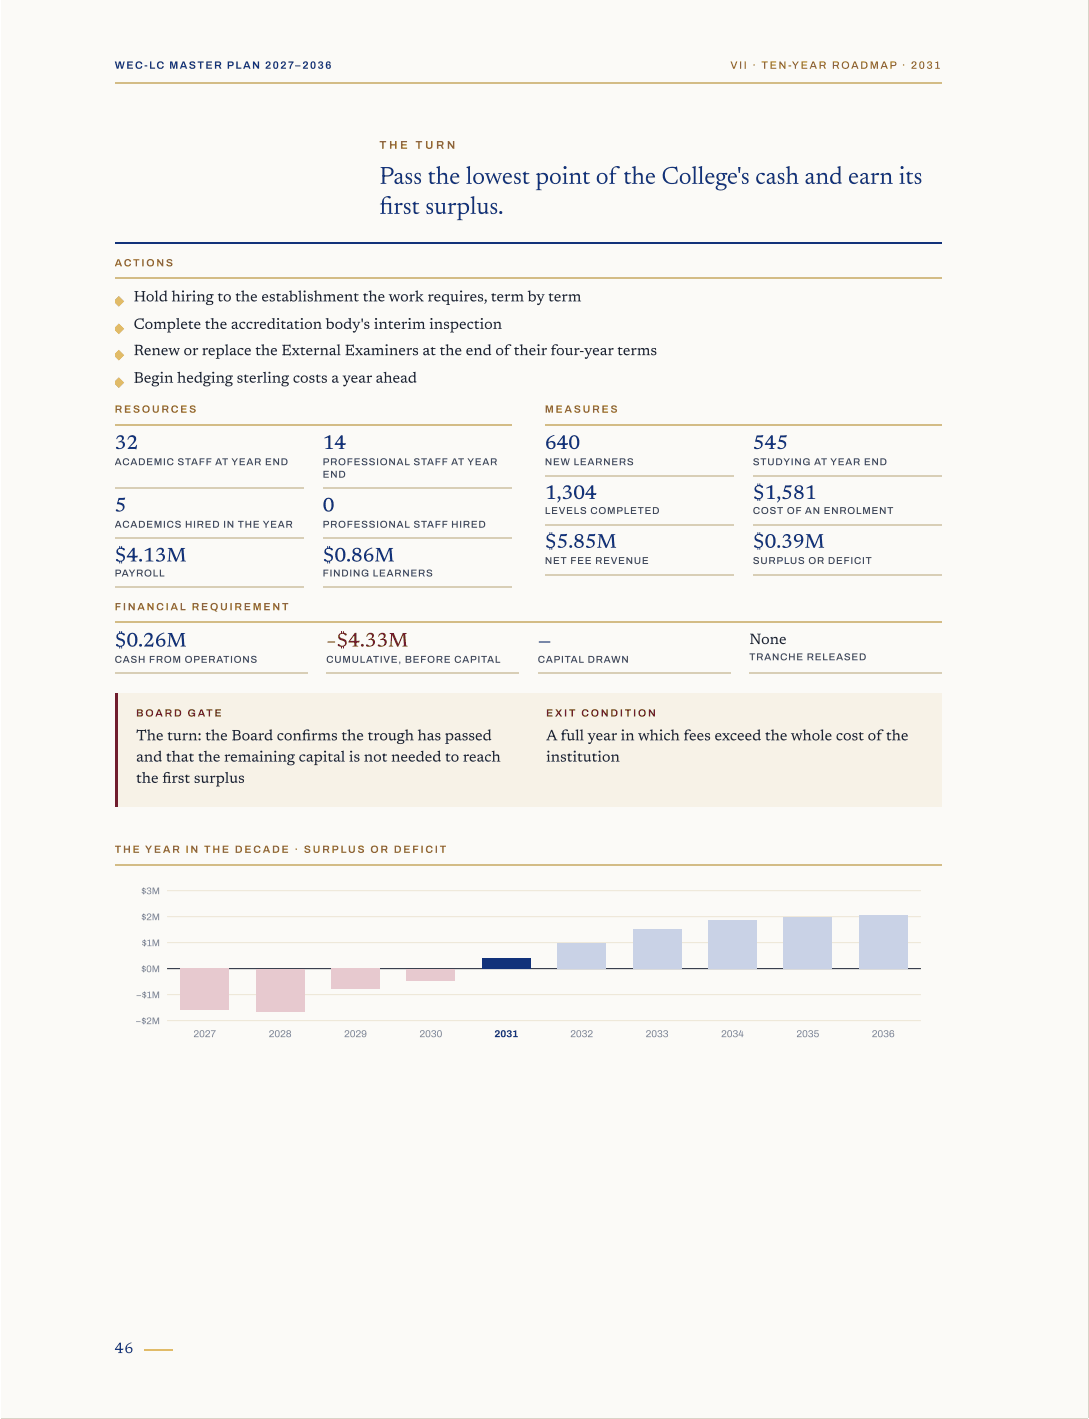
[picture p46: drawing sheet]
<svg xmlns="http://www.w3.org/2000/svg" width="230mm" height="300mm" viewBox="0 0 230 300" stroke-linecap="round" stroke-linejoin="round" font-family="sans-serif">
<defs><g id="words">
<g font-size="5.3" fill="#12327a">
<text x="80.3" y="38.9">Pass the lowest point ofthe College's cash and earn its</text>
<text x="80.3" y="45.2">frst surplus.</text>
<text x="80.3" y="45.2">i</text>
</g>
<g font-size="4.2" fill="#12327a">
<text x="24.3" y="95">32</text>
<text x="68.3" y="95">14</text>
<text x="115.3" y="95">640</text>
<text x="159.3" y="95">545</text>
<text x="115.3" y="105.6">1,304</text>
<text x="159.3" y="105.6">$1,581</text>
<text x="24.3" y="108.2">5</text>
<text x="68.3" y="108.2">0</text>
<text x="24.3" y="118.8">$4.13M</text>
<text x="68.3" y="118.8">$0.86M</text>
<text x="115.3" y="115.9">$5.85M</text>
<text x="159.3" y="115.9">$0.39M</text>
<text x="24.3" y="136.8">$0.26M</text>
<text x="113.8" y="136.8">—</text>
</g>
<text font-size="4.2" fill="#6e1a2b" x="69" y="136.8">−$4.33M</text>
<g font-size="3.2" fill="#1e2430">
<text x="28.3" y="63.8">Hold hiring to the establishment the work requires, term by term</text>
<text x="28.3" y="69.6">Complete the accreditation body's interim inspection</text>
<text x="28.3" y="75.1">Renew or replace the External Examiners at the end oftheir four-year terms</text>
<text x="28.3" y="81">Begin hedging sterling costs a year ahead</text>
<text x="158.5" y="136.3">None</text>
<text x="28.8" y="156.6">The turn: the Board confrms the trough has passed</text>
<text x="28.8" y="161.1">and that the remaining capital is not needed to reach</text>
<text x="63.8" y="156.6">i</text>
<text x="115.5" y="156.6">A full year in which fees exceed the whole cost ofthe</text>
<text x="115.5" y="161.1">institution</text>
<text x="28.8" y="165.6">the frst surplus</text>
<text x="34.3" y="165.6">i</text>
</g>
<text font-size="3.2" fill="#12327a" x="24.3" y="286.3">46</text>
<text font-size="2.4" fill="#96671a" x="80.3" y="31.5">T H E T U R N</text>
<text font-size="2.3" fill="#12327a" x="24.3" y="14.6">WEC-LC MASTER PLAN 2027– 2036</text>
<text font-size="2.3" fill="#96671a" x="154.5" y="14.6">VII · TEN-YEAR ROADMAP · 2031</text>
<g font-size="2.2" fill="#96671a">
<text x="24.3" y="56.4">ACT I O N S</text>
<text x="24.3" y="87.3">R E S O U R C E S</text>
<text x="115.3" y="87.3">M E A S U R E S</text>
<text x="24.3" y="129.1">F I N A N C I A L R E Q U I R E M E N T</text>
<text x="24.3" y="180.4">T H E Y E A R I N T H E D E C A D E · S U R P LU S O R D E F I C I T</text>
</g>
<g font-size="2.2" fill="#6e1a2b">
<text x="28.8" y="151.6">B OA R D G AT E</text>
<text x="115.5" y="151.6">E X I T C O N D I T I O N</text>
</g>
<g font-size="2.1" fill="#39435a">
<text x="24.3" y="98.4">ACADEMIC STAFF AT YEAR END</text>
<text x="68.3" y="98.4">PROFESSIONAL STAFF AT YEAR</text>
<text x="68.3" y="101.1">END</text>
<text x="115.3" y="98.4">NEW LEARNERS</text>
<text x="159.3" y="98.4">STUDYING AT YEAR END</text>
<text x="24.3" y="111.7">ACADEMICS HIRED IN THE YEAR</text>
<text x="68.3" y="111.7">PROFESSIONAL STAFF HIRED</text>
<text x="115.3" y="108.7">LEVELS COMPLETED</text>
<text x="159.3" y="108.7">COST OF AN ENROLMENT</text>
<text x="115.3" y="119.3">NET FEE REVENUE</text>
<text x="159.3" y="119.3">SURPLUS OR DEFICIT</text>
<text x="24.3" y="122">PAYROLL</text>
<text x="68.3" y="122">FINDING LEARNERS</text>
<text x="24.3" y="140.2">CASH FROM OPERATIONS</text>
<text x="69" y="140.2">CUMULATIVE, BEFORE CAPITAL</text>
<text x="113.8" y="140.2">CAPITAL DRAWN</text>
<text x="158.5" y="139.7">TRANCHE RELEASED</text>
</g>
<g font-size="2.1" fill="#7c8496">
<text x="40.9" y="219.4">2027</text>
<text x="56.8" y="219.4">2028</text>
<text x="72.8" y="219.4">2029</text>
<text x="88.7" y="219.4">2030</text>
<text x="120.6" y="219.4">2032</text>
<text x="136.6" y="219.4">2033</text>
<text x="152.5" y="219.4">2034</text>
<text x="168.5" y="219.4">2035</text>
<text x="184.4" y="219.4">2036</text>
</g>
<text font-size="2.1" fill="#12327a" x="104.6" y="219.4">2031</text>
<g font-size="2" fill="#7c8496">
<text x="29.9" y="189.2">$3M</text>
<text x="29.9" y="194.7">$2M</text>
<text x="30" y="200.2">$1M</text>
<text x="29.9" y="205.7">$0M</text>
<text x="28.7" y="211.2">−$1M</text>
<text x="28.6" y="216.7">−$2M</text>
</g>
</g></defs>
<g fill="#d9d4c8">
<path d="M.3 0h229.9v300h-229.9z"/>
<path d="M.3 0h230v300h-230z"/>
</g>
<path d="M.3 0h229.9v300h-229.9z" fill="#fbfaf7"/>
<path d="M24.3 17.6h174.9M24.3 58.9h174.9M24.3 89.8h83.9M115.4 89.8h83.8M24.3 131.6h174.9" fill="none" stroke="#d3bc86" stroke-width=".26"/>
<path d="M24.3 51.5h174.9" fill="none" stroke="#12327a" stroke-width=".26"/>
<g fill="none" stroke="#d8ceb6" stroke-width=".26">
<path d="M24.3 103.3h40M24.3 113.9h40M68.3 103.3h39.9M68.3 113.9h39.9M115.4 100.7h39.9M115.4 111h39.9M159.3 100.7h39.9M159.3 111h39.9M24.3 124.2h40M68.3 124.2h39.9M115.4 121.6h39.9M159.3 121.6h39.9"/>
<path d="M24.3 142.5h40.8M69.1 142.5h40.7M113.8 142.5h40.7M158.5 142.5h40.7"/>
</g>
<path d="M24.3 146.6h174.9v24.1h-174.9z" fill="#f7f2e7"/>
<path d="M24.3 146.6h.6v24.1h-.6z" fill="#6e1a2b"/>
<path d="M24.3 183h174.9" fill="none" stroke="#d3bc86" stroke-width=".26"/>
<path d="M35.3 199.4h159.5M35.3 193.9h159.5M35.3 188.4h159.5M35.3 215.9h159.5M35.3 210.4h159.5" fill="none" stroke="#ede6d5" stroke-width=".21"/>
<path d="M35.3 204.9h159.5" fill="none" stroke="#1e2430" stroke-width=".21"/>
<g fill="#e7c9cf">
<path d="M38.2 204.9h10.2v8.7h-10.2z"/>
<path d="M54.2 204.9h10.2v9.1h-10.2z"/>
<path d="M70.1 204.9h10.2v4.3h-10.2z"/>
<path d="M86.1 204.9h10.2v2.5h-10.2z"/>
</g>
<path d="M102 202.8h10.2v2.1h-10.2z" fill="#12327a"/>
<g fill="#c9d2e6">
<path d="M118 199.6h10.2v5.3h-10.2z"/>
<path d="M133.9 196.6h10.2v8.3h-10.2z"/>
<path d="M149.8 194.7h10.3v10.2h-10.3z"/>
<path d="M165.8 194h10.2v10.9h-10.2z"/>
<path d="M181.7 193.6h10.3v11.3h-10.3z"/>
</g>
<g fill="#d9a83c">
<path d="M25.1 62.6l1.2 1.2-1.2 1.1-.8-1.1z"/>
<path d="M25.1 68.5l1.2 1.1-1.2 1.1-.8-1.1z"/>
<path d="M25.1 74l1.2 1.1-1.2 1.2-.8-1.2z"/>
<path d="M25.1 79.8l1.2 1.2-1.2 1.1-.8-1.1z"/>
</g>
<path d="M30.4 285.6h6.1" fill="none" stroke="#d9a83c" stroke-width=".26"/>
<use href="#words"/>
</svg>
